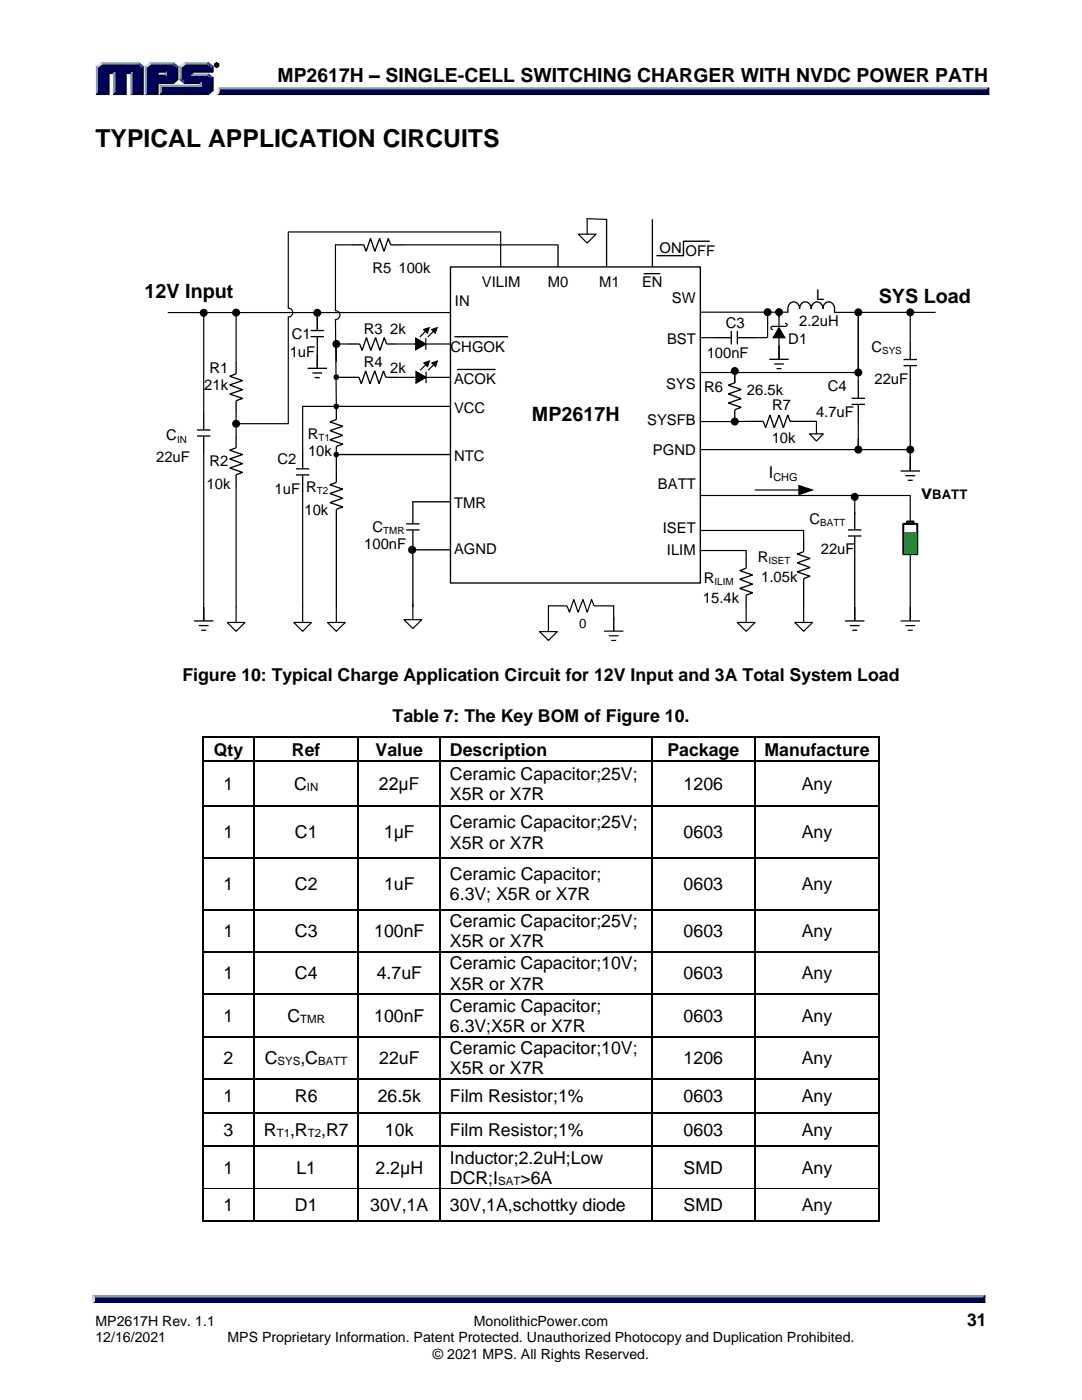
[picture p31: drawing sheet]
<svg xmlns="http://www.w3.org/2000/svg" width="216mm" height="279mm" viewBox="0 0 216 279" stroke-linecap="round" stroke-linejoin="round" font-family="sans-serif">
<defs><g id="words">
<text font-size="4.9" x="19" y="29.4">TYPICAL APPLICATION CIRCUITS</text>
<g font-size="3.9">
<text x="55.4" y="16.3">MP2617H – SINGLE-CELL SWITCHING CHARGER WITH NVDC POWER PATH</text>
<text x="28.9" y="59.4">12V Input</text>
<text x="175.4" y="60.4">SYS Load</text>
<text x="106.1" y="84.1">MP2617H</text>
<text x="183.8" y="99.7">v</text>
</g>
<g font-size="3.5">
<text x="36.4" y="136">Figure 10: Typical Charge Application Circuit for 12V Input and 3A Total System Load</text>
<text x="78.3" y="144.1">Table 7: The Key BOM of Figure 10.</text>
<text x="42.7" y="150.8">Qty</text>
<text x="58.3" y="150.8">Ref</text>
<text x="75" y="150.8">Value</text>
<text x="89.8" y="150.8">Description</text>
<text x="89.8" y="155.7">Ceramic Capacitor;25V;</text>
<text x="133.2" y="150.8">Package</text>
<text x="152.5" y="150.8">Manufacture</text>
<text x="44.6" y="157.7">1</text>
<text x="58.7" y="157.7">C</text>
<text x="75.6" y="157.7">22μF</text>
<text x="89.8" y="159.7">X5R or X7R</text>
<text x="136.4" y="157.7">1206</text>
<text x="160" y="157.7">Any</text>
<text x="44.6" y="167.3">1</text>
<text x="58.9" y="167.3">C1</text>
<text x="76.6" y="167.3">1μF</text>
<text x="89.8" y="165.3">Ceramic Capacitor;25V;</text>
<text x="136.4" y="167.3">0603</text>
<text x="160" y="167.3">Any</text>
<text x="89.8" y="169.4">X5R or X7R</text>
<text x="44.6" y="177.6">1</text>
<text x="58.9" y="177.6">C2</text>
<text x="76.6" y="177.6">1uF</text>
<text x="89.8" y="175.6">Ceramic Capacitor;</text>
<text x="89.8" y="179.7">6.3V; X5R or X7R</text>
<text x="136.4" y="177.6">0603</text>
<text x="160" y="177.6">Any</text>
<text x="89.8" y="185">Ceramic Capacitor;25V;</text>
<text x="44.6" y="187">1</text>
<text x="58.9" y="187">C3</text>
<text x="74.7" y="187">100nF</text>
<text x="89.8" y="189">X5R or X7R</text>
<text x="136.4" y="187">0603</text>
<text x="160" y="187">Any</text>
<text x="44.6" y="195.5">1</text>
<text x="58.9" y="195.5">C4</text>
<text x="75.2" y="195.5">4.7uF</text>
<text x="89.8" y="193.4">Ceramic Capacitor;10V;</text>
<text x="89.8" y="197.5">X5R or X7R</text>
<text x="136.4" y="195.5">0603</text>
<text x="160" y="195.5">Any</text>
<text x="44.6" y="203.9">1</text>
<text x="57.3" y="203.9">C</text>
<text x="74.7" y="203.9">100nF</text>
<text x="89.8" y="201.9">Ceramic Capacitor;</text>
<text x="136.4" y="203.9">0603</text>
<text x="160" y="203.9">Any</text>
<text x="89.8" y="206">6.3V;X5R or X7R</text>
<text x="44.6" y="212.4">2</text>
<text x="52.8" y="212.4">C</text>
<text x="60" y="212.4">,C</text>
<text x="75.7" y="212.4">22uF</text>
<text x="89.8" y="210.4">Ceramic Capacitor;10V;</text>
<text x="89.8" y="214.4">X5R or X7R</text>
<text x="136.4" y="212.4">1206</text>
<text x="160" y="212.4">Any</text>
<text x="44.6" y="220">1</text>
<text x="58.9" y="220">R6</text>
<text x="75.4" y="220">26.5k</text>
<text x="89.8" y="220">Film Resistor;1%</text>
<text x="136.4" y="220">0603</text>
<text x="160" y="220">Any</text>
<text x="44.6" y="226.7">3</text>
<text x="52.6" y="226.7">R</text>
<text x="57.9" y="226.7">,R</text>
<text x="64.1" y="226.7">,R7</text>
<text x="76.8" y="226.7">10k</text>
<text x="89.8" y="226.7">Film Resistor;1%</text>
<text x="136.4" y="226.7">0603</text>
<text x="160" y="226.7">Any</text>
<text x="89.8" y="232.3">Inductor;2.2uH;Low</text>
<text x="44.6" y="234.3">1</text>
<text x="59.1" y="234.3">L1</text>
<text x="74.9" y="234.3">2.2μH</text>
<text x="89.8" y="236.3">DCR;I</text>
<text x="103.9" y="236.3">&gt;6A</text>
<text x="136.4" y="234.3">SMD</text>
<text x="160" y="234.3">Any</text>
<text x="44.6" y="241.7">1</text>
<text x="58.9" y="241.7">D1</text>
<text x="73.9" y="241.7">30V,1A</text>
<text x="89.8" y="241.7">30V,1A,schottky diode</text>
<text x="136.4" y="241.7">SMD</text>
<text x="160" y="241.7">Any</text>
<text x="193" y="264.5">31</text>
</g>
<text font-size="3.3" x="153.4" y="95.5">I</text>
<g font-size="3">
<text x="131.6" y="50.5">ON</text>
<text x="136.8" y="51">OFF</text>
<text x="74.3" y="54.4">R5</text>
<text x="79.5" y="54.4">100k</text>
<text x="96.2" y="57.3">VILIM</text>
<text x="109.3" y="57.3">M0</text>
<text x="119.6" y="57.3">M1</text>
<text x="128.1" y="57.3">EN</text>
<text x="162.9" y="59.8">L</text>
<text x="90.8" y="61">IN</text>
<text x="134.1" y="60.5">SW</text>
<text x="144.8" y="65.4">C3</text>
<text x="159.5" y="65.1">2.2uH</text>
<text x="57.8" y="71.2">1uF</text>
<text x="58.2" y="67.6">C1</text>
<text x="72.6" y="66.7">R3</text>
<text x="77.9" y="66.6">2k</text>
<text x="89.9" y="70.2">CHGOK</text>
<text x="133.1" y="68.6">BST</text>
<text x="141" y="71.4">100nF</text>
<text x="157.3" y="68.6">D1</text>
<text x="173.9" y="70.3">C</text>
<text x="40.7" y="77.8">21k</text>
<text x="41.8" y="74.5">R1</text>
<text x="72.6" y="73.2">R4</text>
<text x="77.9" y="74.4">2k</text>
<text x="90.6" y="76.6">ACOK</text>
<text x="132.9" y="77.5">SYS</text>
<text x="174.5" y="76.7">22uF</text>
<text x="90.6" y="82.4">VCC</text>
<text x="140.5" y="78.2">R6</text>
<text x="149" y="78.8">26.5k</text>
<text x="154" y="81.8">R7</text>
<text x="162.8" y="83.2">4.7uF</text>
<text x="165.2" y="78">C4</text>
<text x="33.2" y="87.9">C</text>
<text x="61.4" y="87.7">R</text>
<text x="129.1" y="84.8">SYSFB</text>
<text x="154" y="88.4">10k</text>
<text x="31.2" y="92.2">22uF</text>
<text x="41.8" y="93">R2</text>
<text x="55.3" y="92.6">C2</text>
<text x="61.5" y="91">10k</text>
<text x="90.6" y="92">NTC</text>
<text x="130.3" y="90.7">PGND</text>
<text x="41.2" y="97.7">10k</text>
<text x="54.8" y="98.6">1uF</text>
<text x="61.1" y="98.1">R</text>
<text x="90.6" y="101.4">TMR</text>
<text x="131.3" y="97.6">BATT</text>
<text x="60.8" y="102.8">10k</text>
<text x="74.3" y="106.1">C</text>
<text x="132.3" y="106.3">ISET</text>
<text x="161.5" y="104.6">C</text>
<text x="72.7" y="109.6">100nF</text>
<text x="90.6" y="110.5">AGND</text>
<text x="133.1" y="110.7">ILIM</text>
<text x="151.2" y="112.2">R</text>
<text x="163.8" y="110.5">22uF</text>
<text x="140.4" y="116.3">R</text>
<text x="151.9" y="116.1">1.05k</text>
<text x="140.3" y="120.4">15.4k</text>
</g>
<g font-size="2.8">
<text x="19" y="264.5">MP2617H Rev. 1.1</text>
<text x="19" y="267.9">12/16/2021</text>
<text x="45.4" y="267.9">MPS Proprietary Information. Patent Protected. Unauthorized Photocopy and Duplication Prohibited.</text>
<text x="94.6" y="264.5">MonolithicPower.com</text>
<text x="86.4" y="271.2">© 2021 MPS. All Rights Reserved.</text>
</g>
<g font-size="2.6">
<text x="186" y="99.7">BATT</text>
<text x="115.6" y="125.4">0</text>
</g>
<g font-size="2.3">
<text x="61.2" y="157.9">IN</text>
<text x="59.9" y="204.1">TMR</text>
<text x="55.4" y="212.6">SYS</text>
<text x="63.5" y="212.6">BATT</text>
<text x="55.2" y="226.9">T1</text>
<text x="61.4" y="226.9">T2</text>
<text x="99.4" y="236.5">SAT</text>
</g>
<text font-size="2.2" x="154.3" y="96">CHG</text>
<g font-size="2">
<text x="176" y="70.7">SYS</text>
<text x="35.3" y="88.3">IN</text>
<text x="63.5" y="88.1">T1</text>
<text x="63.2" y="98.5">T2</text>
<text x="76.5" y="106.5">TMR</text>
<text x="163.7" y="105.1">BATT</text>
<text x="153.4" y="112.6">ISET</text>
<text x="142.6" y="116.7">ILIM</text>
</g>
</g></defs>
<g fill="#8099bf" stroke="#8099bf" stroke-width=".2">
<path d="M43.6 17.5h153.7l-.4 .7h-153.2z"/>
<path d="M31.6 14.8h1.3l.3 .3h-1.9z"/>
<path d="M36.8 12.5h4.8l-.2 .3h-4.4z"/>
<path d="M35.9 13.2l.3 .2v2.4l-.3 .1z"/>
<path d="M31.9 17h8v-.3l.3-.3v.9h-8z"/>
<path d="M31.9 17l.3 .3v1.3l-.3 .3z"/>
<path d="M38.5 14.8h3.1l-.2 .3h-3.2z"/>
<path d="M29.8 12.5h4.8l-.2 .3h-4.4z"/>
<path d="M29 13.2l.2 .2v5.2l-.2 .3z"/>
<path d="M33.2 14.1v1l-.3-.3v-.4z"/>
<path d="M20.1 12.5h7.6l-.2 .3h-7.2z"/>
<path d="M19.2 13.2l.3 .2v5.2l-.3 .3z"/>
<path d="M22.6 14.7l.3-.3v4.2l-.3 .3z"/>
<path d="M26.1 14.7l.3-.3v4.2l-.3 .3z"/>
<path d="M18.4 258.6h178.1l-.4 .7h-177.2z"/>
</g>
<g fill="#000" stroke="#000" stroke-width=".2">
<path d="M43.7 18.2h153.2l.4 .7h-154.1a.67 .67 0 0 0 .5-.7zM18.9 259.3h177.2l.4 .7h-178.1z"/>
<path d="M42.8 13a.46 .46 0 0 1 .9 0 .46 .46 0 0 1-.9 0zM42.9 13a.37 .37 0 0 0 .7 0 .37 .37 0 0 0-.7 0zM43.1 12.7h.3l.1 .5-.3-.2-.1 .2zM43.2 12.8l.1 .2v-.2z"/>
</g>
<g fill="#000026" stroke="#000026" stroke-width=".2">
<path d="M197.3 17.5v1.4l-.4-.4v-.5z"/>
<path d="M37 16.4h3.2l-.3 .3h-3.1z"/>
<path d="M38.2 14.1h4.1v-.7l.2-.2v1.2h-4v.4l-.3 .3z"/>
<path d="M32.2 18.6h9.2l.9-.7v-2.3l.2-.1v2.6l-.9 .8h-9.7z"/>
<path d="M31.3 16.4h3.1l.8-.6v-2.4l.3-.2v2.7l-.9 .8h-3v2.2h-2.6l.2-.3h2.1z"/>
<path d="M31.3 14.1h1.9l-.3 .3h-1.3v.4l-.3 .3z"/>
<path d="M28.3 13.4l.3-.2v5.7h-2.5l.3-.3h1.9z"/>
<path d="M21.5 14.4h1.4l-.3 .3h-.8v4.2h-2.6l.3-.3h2z"/>
<path d="M24.9 14.4h1.5l-.3 .3h-.9v4.2h-2.6l.3-.3h2z"/>
<path d="M196.5 258.6v1.4l-.4-.3v-.6z"/>
</g>
<g fill="#000059" stroke="#000059" stroke-width=".2">
<path d="M43.8 18h153.1v.5h-153.2z"/>
<path d="M19.5 13.4l.8-.6h7.2l.8 .6v5.2h-1.9v-4.2h-1.5v4.2h-2v-4.2h-1.4v4.2h-2z"/>
<path d="M29.2 13.4l.8-.6h2.2v1.3h-.9v1h1.9v-1h-1.3v-1.3h2.5l.8 .6v2.4l-.8 .6h-3.1v2.2h-2.1z"/>
<path d="M32.1 17.3h8.1v-.9h-3.2l-.8-.6v-2.4l.8-.6h4.4l.9 .6v.7h-4.1v1h3.2l.9 .5v2.3l-.9 .7h-9.3z"/>
<path d="M18.9 259.1h177.2v.6h-177.2z"/>
</g>
<g fill="#d9d9d9" stroke="#d9d9d9" stroke-width=".2">
<path d="M43.6 17.5l.2 .5a.81 .81 0 0 1-.7 .9 1.13 1.13 0 0 0 .5-1.4z"/>
<path d="M35.9 13.2l.9-.7 .2 .3-.8 .6z"/>
<path d="M29 13.2l.8-.7 .2 .3-.8 .6z"/>
<path d="M19.2 13.2l.9-.7 .2 .3-.8 .6z"/>
<path d="M18.4 258.6l.5 .5v.5l-.5 .4z"/>
</g>
<g fill="#1a5999" stroke="#1a5999" stroke-width=".2">
<path d="M35.9 15.9l.3-.1 .8 .6-.2 .3z"/>
<path d="M41.6 14.8l.9 .7-.2 .1-.9-.5z"/>
<path d="M34.6 12.5l.9 .7-.3 .2-.8-.6z"/>
<path d="M27.7 12.5l.9 .7-.3 .2-.8-.6z"/>
<path d="M41.6 12.5l.9 .7-.2 .2-.9-.6z"/>
</g>
<g fill="none" stroke="#000" stroke-width=".26">
<path d="M111.3 48.9v4.4M121 43.8v9.5M130.2 43.8v9.5M66.9 75.3h4.7l.5 1.3 .9-2.6 .8 2.6 1-2.6 .8 2.6 .9-2.6 .5 1.3h2.3M69.4 68.7h2.4l.5 1.2 .8-2.5 .9 2.5 .9-2.5 .9 2.5 .9-2.5 .4 1.3h2.4M142.4 67.4h3.5M145.9 66.1v2.6M147.1 66.1v2.6M147.1 67.4h3.6M157.2 62.3a1.8 1.8 0 0 1 .8-2 1.22 1.22 0 0 1 1.5 1.3 1.18 1.18 0 0 1 1.2-1.3 1.18 1.18 0 0 1 1.2 1.3 1.18 1.18 0 0 1 1.1-1.3 1.18 1.18 0 0 1 1.2 1.3 1.18 1.18 0 0 1 1.2-1.3 1.18 1.18 0 0 1 1.1 1.3v.7M180.3 71.8h2.7M180.3 73h2.7"/>
<path d="M181.6 68.2v3.6M181.6 73v21M59.1 93.6h2.6M59.1 94.8h2.6M60.4 90v3.6M60.4 94.8v3.5M67.1 81.4v2.3l-1.3 .5 2.6 .9-2.6 .8 2.6 1-2.6 .9 2.6 .8-1.3 .5v7.2l-1.3 .4 2.6 .9-2.6 .9 2.6 .9-2.6 .9 2.6 .9-1.3 .4v19.5M179.7 94h3.9M180.7 94.9h1.9M181.1 95.9h1M81 104.5h2.7M81 105.8h2.7"/>
<path d="M82.2 100.1h7.7M82.2 109.7h7.7M82.4 100.1v4.4M82.4 105.8v15.3M160.4 107.7v2.4l-1.3 .5 2.5 .8-2.5 .9 2.5 1-2.5 .8 2.5 .9-1.2 .5v5.6M169.2 105.8h2.7M169.2 107h2.7M170.6 102.2v3.6M170.6 107v16.9M38.7 123.9h3.9M39.7 124.9h1.9M40.2 125.8h.9"/>
<path d="M40.6 121.1v2.8M168.6 123.9h3.9M169.6 124.9h1.9M170.1 125.8h.9"/>
<circle cx="67.1" cy="75.3" r=".44"/>
<circle cx="67.1" cy="81.1" r=".44"/>
<circle cx="67.1" cy="90.7" r=".44"/>
</g>
<path d="M89.9 53.3h49.8v63.1h-49.8zM128.5 54.6h3.2M141.5 48.1h-5.1v2.9h-5.3M90.8 67.2h10.5M91.3 73.7h7.5M67.2 90.7h22.7" fill="none" stroke="#000" stroke-width=".27"/>
<g fill="#000">
<path d="M83 67.5l2 1.2-2 1.1zM83 74.1l2 1.2-2 1.2zM84.3 65.7l1.5-.5-.5 1.5zM84.4 72.4l1.5-.5-.5 1.5zM85.9 65.7l1.5-.5-.5 1.5zM86 72.4l1.5-.5-.5 1.5z"/>
<circle cx="67.1" cy="75.3" r=".44"/>
<circle cx="153.2" cy="62.3" r=".8"/>
<circle cx="171.3" cy="74.3" r=".8"/>
<circle cx="181.6" cy="62.3" r=".8"/>
<circle cx="67.1" cy="81.1" r=".44"/>
<circle cx="67.1" cy="90.7" r=".44"/>
<circle cx="170.6" cy="99.2" r=".8"/>
<circle cx="82.2" cy="109.7" r=".82"/>
</g>
<path d="M60.4 81.1h29.3" fill="none" stroke="#000" stroke-width=".25"/>
<g fill="none" stroke="#000" stroke-width=".24">
<path d="M66.9 63.8l.2 17.6M67.1 68.7h2.3M79.3 75.3h3.7M79.5 68.7h3.5M83 67.5l2 1.2-2 1.1zM83 74.1l2 1.2-2 1.2zM84.9 66.1l-1.1 1.2M85 67.5v2.3M85 72.7l-1.2 1.2M85 74.1v2.4M86.5 66.1l-1.1 1.2M86.6 72.7l-1.2 1.2"/>
<path d="M89.9 68.7h-4.9M89.9 75.3h-4.9M139.7 67.4h2.7M139.7 62.3h17.5M139.7 74.3h31.6M150.7 67.4h2.3M153.2 62.3v5M166.5 62.3h20.1M181.6 62.3v5.9M60.4 81.1v8.9M60.4 98.3v22.8M139.7 98.9h41.8"/>
<path d="M170.6 99.2v3.5M181.6 98.9v5.4M139.7 105.9h20.7M160.4 105.9v1.8M181.6 110.6v13.3M179.7 123.9h3.9M180.7 124.9h1.9M181.1 125.8h1"/>
</g>
<path d="M180.2 104.5h2.8v6.1h-2.8z" fill-rule="evenodd" fill="#fff"/>
<path d="M180.2 104.5h2.8v6.1h-2.8z" fill="none" stroke="#000" stroke-width=".39"/>
<path d="M181 104.1h1.3v.4h-1.3z" fill-rule="evenodd" fill="#808080"/>
<path d="M181 104.1h1.3v.4h-1.3z" fill="none" stroke="#000" stroke-width=".39"/>
<path d="M180.4 106.3h2.5v4.3h-2.5z" fill-rule="evenodd" fill="#008000"/>
<path d="M47.1 72.3v2.3l-1.3 .5 2.6 .9-2.6 .8 2.6 1-2.6 .8 2.6 .9-1.3 .5v2.3M39.3 85.8h2.7M39.3 87h2.7M40.6 82.3v3.5M40.6 87.1v3.5M47.1 87v2.4l-1.3 .5 2.6 .8-2.6 .9 2.6 .9-2.6 .9 2.6 .9-1.3 .5v2.3M148.9 109.8v3.6l-1.3 .5 2.6 .8-2.6 .9 2.6 1-2.6 .8 2.6 .9-1.3 .5v2.3" fill="none" stroke="#000" stroke-width=".26"/>
<path d="M57.5 46.4v15.1a.89 .89 0 0 1 .9 .9 .89 .89 0 0 1-.9 .9M57.6 46.3h42.3v7M33.5 62.4h56.4M40.6 62.4v19.9M47.1 62.4v9.9M57.5 63.3v21.3h-10.4M40.6 90.6v30.5M47.1 82.3v4.7M47.1 97.1v24M139.7 84.1h6.9M139.7 109.9h9.1" fill="none" stroke="#000" stroke-width=".24"/>
<g fill="#000">
<circle cx="40.6" cy="62.4" r=".8"/>
<circle cx="47.1" cy="62.4" r=".8"/>
<circle cx="47.1" cy="84.6" r=".8"/>
</g>
<path d="M107.7 126h3.5l-1.8 1.8z" fill="#fff"/>
<path d="M139.7 89.7h41.9M107.7 126h3.5l-1.8 1.8zM120.5 126h3.9M121.5 126.9h1.9M122 127.8h.9M122.5 126v-5.1h-4l-.5-1.3-.8 2.6-.9-2.6-.9 2.6-.9-2.6-.9 2.6-.5-1.3h-3.7v5.1" fill="none" stroke="#000" stroke-width=".24"/>
<circle cx="181.6" cy="89.7" r=".8" fill="#000"/>
<path d="M80.6 123.7h3.5l-1.7 1.7z" fill="#fff"/>
<path d="M80.6 123.7h3.5l-1.7 1.7zM82.4 120.6v3.1" fill="none" stroke="#000" stroke-width=".24"/>
<path d="M65.3 124.2h3.6l-1.8 1.8z" fill="#fff"/>
<path d="M65.3 124.2h3.6l-1.8 1.8zM67.1 121.1v3.1" fill="none" stroke="#000" stroke-width=".24"/>
<path d="M58.6 124.2h3.6l-1.8 1.8z" fill="#fff"/>
<path d="M58.6 124.2h3.6l-1.8 1.8zM60.4 121.1v3.1" fill="none" stroke="#000" stroke-width=".24"/>
<path d="M45.3 124.2h3.6l-1.8 1.8z" fill="#fff"/>
<path d="M45.3 124.2h3.6l-1.8 1.8zM47.1 121.1v3.1" fill="none" stroke="#000" stroke-width=".24"/>
<path d="M147.1 124.2h3.6l-1.8 1.8z" fill="#fff"/>
<path d="M147.1 124.2h3.6l-1.8 1.8zM148.9 121.1v3.1" fill="none" stroke="#000" stroke-width=".24"/>
<path d="M158.6 124.2h3.5l-1.7 1.8z" fill="#fff"/>
<path d="M63.3 62.4v3.6M146.6 74v2.4M171.3 62.3v13.7M149.9 84.1h-3.3M150.7 97.8h8.9M171.3 84.2v5.5M158.6 124.2h3.5l-1.7 1.8zM160.4 121.1v3.1" fill="none" stroke="#000" stroke-width=".24"/>
<g fill="#000">
<path d="M159.3 96.7l3.2 1.1-3.2 1.1z"/>
<circle cx="63.3" cy="62.4" r=".8"/>
<circle cx="146.6" cy="74" r=".8"/>
<circle cx="171.3" cy="62.3" r=".8"/>
<circle cx="146.6" cy="84.1" r=".8"/>
<circle cx="171.3" cy="89.7" r=".8"/>
</g>
<g fill="none" stroke="#000" stroke-width=".26">
<path d="M61.4 73.5h3.9M62 66h2.7M62 67.2h2.7M62.3 74.4h2M62.8 75.4h1M63.3 62.4v3.6M63.3 67.2v6.3M146.6 74v2.4l-1.3 .5 2.6 .8-2.6 .9 2.6 1-2.6 .8 2.6 .9-1.3 .5v2.3M169.9 79.5h2.7M171.3 76v3.5M149.9 84.1h2.4l.5 1.3 .8-2.6 .9 2.6 1-2.6 .8 2.6 .9-2.6 .5 1.3h5.2M169.9 80.7h2.7"/>
<path d="M171.3 80.8v3.4"/>
</g>
<path d="M161.5 86.6h2.8l-1.4 1.4z" fill="#fff"/>
<path d="M70.2 48.9h-3.3v13.1a.89 .89 0 0 1 .9 .9 .89 .89 0 0 1-.9 .9M80.3 48.9h31M67.1 68.7v3.5M155.4 65.4l1.2 2h-2.3zM155.4 62.3v2.9M155.4 67.4v1.5M156.7 64.5l.2 .1a.28 .28 0 0 1 .2 .2 .28 .28 0 0 1-.2 .3l-2.9 .1-.2 .3 .4 .3M161.5 86.6h2.8l-1.4 1.4zM162.9 84.1v2.5" fill="none" stroke="#000" stroke-width=".24"/>
<g fill="#000">
<path d="M155.4 65.4l1.2 2h-2.3z"/>
<circle cx="67.1" cy="68.7" r=".8"/>
<circle cx="155.4" cy="62.3" r=".8"/>
</g>
<path d="M70.2 48.9h2.4l.5 1.3 .8-2.6 .9 2.6 1-2.6 .8 2.6 .9-2.6 .5 1.3h2.3M153.5 71.7h3.9M154.5 72.6h1.9M155 73.6h.9M155.4 68.9v2.8" fill="none" stroke="#000" stroke-width=".26"/>
<path d="M115.4 46.7h3.5l-1.7 1.8z" fill="#fff"/>
<path d="M115.4 46.7h3.5l-1.7 1.8zM121 43.8l-3.8-.2v3.1" fill="none" stroke="#000" stroke-width=".24"/>
<g fill="#000">
<path d="M40.3 147h.3v.3h-.3z" fill-rule="evenodd"/>
<path d="M40.3 147h.3v.3h-.3z" fill-rule="evenodd"/>
<path d="M40.3 151.8h.3v.3h-.3z" fill-rule="evenodd"/>
<path d="M50.6 147.3h.3z" fill-rule="evenodd"/>
<path d="M50.6 147h.3v.3h-.3z" fill-rule="evenodd"/>
<path d="M50.6 151.8h.3v.3h-.3z" fill-rule="evenodd"/>
<path d="M71.3 147.3h.4z" fill-rule="evenodd"/>
<path d="M71.3 147h.4v.3h-.4z" fill-rule="evenodd"/>
<path d="M71.3 151.8h.4v.3h-.4z" fill-rule="evenodd"/>
<path d="M87.7 147.3h.3z" fill-rule="evenodd"/>
<path d="M87.7 147h.3v.3h-.3z" fill-rule="evenodd"/>
<path d="M87.7 151.8h.3v.3h-.3z" fill-rule="evenodd"/>
<path d="M129.9 147.3h.3z" fill-rule="evenodd"/>
<path d="M129.9 147h.3v.3h-.3z" fill-rule="evenodd"/>
<path d="M129.9 151.8h.3v.3h-.3z" fill-rule="evenodd"/>
<path d="M150.5 147.3h.3z" fill-rule="evenodd"/>
<path d="M150.5 147h.3v.3h-.3z" fill-rule="evenodd"/>
<path d="M150.5 151.8h.3v.3h-.3z" fill-rule="evenodd"/>
<path d="M175.3 147h.3v.3h-.3z" fill-rule="evenodd"/>
<path d="M175.3 147h.3v.3h-.3z" fill-rule="evenodd"/>
<path d="M175.3 151.8h.3v.3h-.3z" fill-rule="evenodd"/>
<path d="M40.3 160.7h.3v.4h-.3z" fill-rule="evenodd"/>
<path d="M40.3 171.1h.3v.4h-.3z" fill-rule="evenodd"/>
<path d="M50.6 160.7h.3v.4h-.3z" fill-rule="evenodd"/>
<path d="M50.6 171.1h.3v.4h-.3z" fill-rule="evenodd"/>
<path d="M71.3 160.7h.4v.4h-.4z" fill-rule="evenodd"/>
<path d="M71.3 171.1h.4v.4h-.4z" fill-rule="evenodd"/>
<path d="M87.7 160.7h.3v.4h-.3z" fill-rule="evenodd"/>
<path d="M87.7 171.1h.3v.4h-.3z" fill-rule="evenodd"/>
<path d="M129.9 160.7h.3v.4h-.3z" fill-rule="evenodd"/>
<path d="M129.9 171.1h.3v.4h-.3z" fill-rule="evenodd"/>
<path d="M150.5 160.7h.3v.4h-.3z" fill-rule="evenodd"/>
<path d="M150.5 171.1h.3v.4h-.3z" fill-rule="evenodd"/>
<path d="M175.3 160.7h.3v.4h-.3z" fill-rule="evenodd"/>
<path d="M175.3 171.1h.3v.4h-.3z" fill-rule="evenodd"/>
<path d="M40.3 181.3h.3v.4h-.3z" fill-rule="evenodd"/>
<path d="M40.3 189.8h.3v.4h-.3z" fill-rule="evenodd"/>
<path d="M40.3 198.3h.3v.3h-.3z" fill-rule="evenodd"/>
<path d="M50.6 181.3h.3v.4h-.3z" fill-rule="evenodd"/>
<path d="M50.6 189.8h.3v.4h-.3z" fill-rule="evenodd"/>
<path d="M50.6 198.3h.3v.3h-.3z" fill-rule="evenodd"/>
<path d="M71.3 181.3h.4v.4h-.4z" fill-rule="evenodd"/>
<path d="M71.3 189.8h.4v.4h-.4z" fill-rule="evenodd"/>
<path d="M71.3 198.3h.4v.3h-.4z" fill-rule="evenodd"/>
<path d="M87.7 181.3h.3v.4h-.3z" fill-rule="evenodd"/>
<path d="M87.7 189.8h.3v.4h-.3z" fill-rule="evenodd"/>
<path d="M87.7 198.3h.3v.3h-.3z" fill-rule="evenodd"/>
<path d="M129.9 181.3h.3v.4h-.3z" fill-rule="evenodd"/>
<path d="M129.9 189.8h.3v.4h-.3z" fill-rule="evenodd"/>
<path d="M129.9 198.3h.3v.3h-.3z" fill-rule="evenodd"/>
<path d="M150.5 181.3h.3v.4h-.3z" fill-rule="evenodd"/>
<path d="M150.5 189.8h.3v.4h-.3z" fill-rule="evenodd"/>
<path d="M150.5 198.3h.3v.3h-.3z" fill-rule="evenodd"/>
<path d="M175.3 181.3h.3v.4h-.3z" fill-rule="evenodd"/>
<path d="M175.3 189.8h.3v.4h-.3z" fill-rule="evenodd"/>
<path d="M175.3 198.3h.3v.3h-.3z" fill-rule="evenodd"/>
<path d="M40.3 206.7h.3v.4h-.3z" fill-rule="evenodd"/>
<path d="M40.3 215.2h.3v.4h-.3z" fill-rule="evenodd"/>
<path d="M50.6 206.7h.3v.4h-.3z" fill-rule="evenodd"/>
<path d="M50.6 215.2h.3v.4h-.3z" fill-rule="evenodd"/>
<path d="M71.3 206.7h.4v.4h-.4z" fill-rule="evenodd"/>
<path d="M71.3 215.2h.4v.4h-.4z" fill-rule="evenodd"/>
<path d="M87.7 206.7h.3v.4h-.3z" fill-rule="evenodd"/>
<path d="M87.7 215.2h.3v.4h-.3z" fill-rule="evenodd"/>
<path d="M129.9 206.7h.3v.4h-.3z" fill-rule="evenodd"/>
<path d="M129.9 215.2h.3v.4h-.3z" fill-rule="evenodd"/>
<path d="M150.5 206.7h.3v.4h-.3z" fill-rule="evenodd"/>
<path d="M150.5 215.2h.3v.4h-.3z" fill-rule="evenodd"/>
<path d="M175.3 206.7h.3v.4h-.3z" fill-rule="evenodd"/>
<path d="M175.3 215.2h.3v.4h-.3z" fill-rule="evenodd"/>
<path d="M40.3 221.9h.3v.4h-.3z" fill-rule="evenodd"/>
<path d="M40.3 228.6h.3v.4h-.3z" fill-rule="evenodd"/>
<path d="M40.3 237.1h.3v.2h-.3z" fill-rule="evenodd"/>
<path d="M50.6 221.9h.3v.4h-.3z" fill-rule="evenodd"/>
<path d="M50.6 228.6h.3v.4h-.3z" fill-rule="evenodd"/>
<path d="M50.6 237.1h.3v.2h-.3z" fill-rule="evenodd"/>
<path d="M71.3 221.9h.4v.4h-.4z" fill-rule="evenodd"/>
<path d="M71.3 228.6h.4v.4h-.4z" fill-rule="evenodd"/>
<path d="M71.3 237.1h.4v.2h-.4z" fill-rule="evenodd"/>
<path d="M87.7 221.9h.3v.4h-.3z" fill-rule="evenodd"/>
<path d="M87.7 228.6h.3v.4h-.3z" fill-rule="evenodd"/>
<path d="M87.7 237.1h.3v.2h-.3z" fill-rule="evenodd"/>
<path d="M129.9 221.9h.3v.4h-.3z" fill-rule="evenodd"/>
<path d="M129.9 228.6h.3v.4h-.3z" fill-rule="evenodd"/>
<path d="M129.9 237.1h.3v.2h-.3z" fill-rule="evenodd"/>
<path d="M150.5 221.9h.3v.4h-.3z" fill-rule="evenodd"/>
<path d="M150.5 228.6h.3v.4h-.3z" fill-rule="evenodd"/>
<path d="M150.5 237.1h.3v.2h-.3z" fill-rule="evenodd"/>
<path d="M175.3 221.9h.3v.4h-.3z" fill-rule="evenodd"/>
<path d="M175.3 228.6h.3v.4h-.3z" fill-rule="evenodd"/>
<path d="M175.3 237.1h.3v.2h-.3z" fill-rule="evenodd"/>
<path d="M40.3 243.6h.3v.3h-.3z" fill-rule="evenodd"/>
<path d="M40.3 243.6h.3v.3h-.3z" fill-rule="evenodd"/>
<path d="M50.6 243.6h.3v.3h-.3z" fill-rule="evenodd"/>
<path d="M71.3 243.6h.4v.3h-.4z" fill-rule="evenodd"/>
<path d="M87.7 243.6h.3v.3h-.3z" fill-rule="evenodd"/>
<path d="M129.9 243.6h.3v.3h-.3z" fill-rule="evenodd"/>
<path d="M150.5 243.6h.3v.3h-.3z" fill-rule="evenodd"/>
<path d="M175.3 243.6h.3v.3h-.3z" fill-rule="evenodd"/>
<path d="M175.3 243.6h.3v.3h-.3z" fill-rule="evenodd"/>
</g>
<g fill="none" stroke="#000" stroke-width=".34">
<path d="M40.5 147.3v4.5M40.5 152.1v8.6M40.6 147.2h10M40.6 151.9h10M50.7 147.3v4.5M50.7 152.1v8.6M50.9 147.2h20.4M50.9 151.9h20.4M71.5 147.3v4.5M71.5 152.1v8.6M71.7 147.2h16M71.7 151.9h16"/>
<path d="M87.9 147.3v4.5M87.9 152.1v8.6M88 147.2h41.9M88 151.9h41.9M130 147.3v4.5M130 152.1v8.6M130.2 147.2h20.3M130.2 151.9h20.3M150.6 147.3v4.5M150.6 152.1v8.6M150.8 147.2h24.5M150.8 151.9h24.5"/>
<path d="M175.4 147.3v4.5M175.4 152.1v8.6M40.5 161.1v10M40.5 171.5v9.8M40.6 160.9h10M40.6 171.3h10M50.7 161.1v10M50.7 171.5v9.8M50.9 160.9h20.4M50.9 171.3h20.4M71.5 161.1v10M71.5 171.5v9.8"/>
<path d="M71.7 160.9h16M71.7 171.3h16M87.9 161.1v10M87.9 171.5v9.8M88 160.9h41.9M88 171.3h41.9M130 161.1v10M130 171.5v9.8M130.2 160.9h20.3M130.2 171.3h20.3M150.6 161.1v10M150.6 171.5v9.8"/>
<path d="M150.8 160.9h24.5M150.8 171.3h24.5M175.4 161.1v10M175.4 171.5v9.8M40.5 181.7v8.1M40.5 190.2v8.1M40.5 198.6v8.1M40.6 181.5h10M40.6 190h10M40.6 198.5h10M50.7 181.7v8.1M50.7 190.2v8.1"/>
<path d="M50.7 198.6v8.1M50.9 181.5h20.4M50.9 190h20.4M50.9 198.5h20.4M71.5 181.7v8.1M71.5 190.2v8.1M71.5 198.6v8.1M71.7 181.5h16M71.7 190h16M71.7 198.5h16M87.9 181.7v8.1M87.9 190.2v8.1"/>
<path d="M87.9 198.6v8.1M88 181.5h41.9M88 190h41.9M88 198.5h41.9M130 181.7v8.1M130 190.2v8.1M130 198.6v8.1M130.2 181.5h20.3M130.2 190h20.3M130.2 198.5h20.3M150.6 181.7v8.1M150.6 190.2v8.1"/>
<path d="M150.6 198.6v8.1M150.8 181.5h24.5M150.8 190h24.5M150.8 198.5h24.5M175.4 181.7v8.1M175.4 190.2v8.1M175.4 198.6v8.1M40.5 207.1v8.1M40.5 215.6v6.3M40.6 206.9h10M40.6 215.4h10M50.7 207.1v8.1"/>
<path d="M50.7 215.6v6.3M50.9 206.9h20.4M50.9 215.4h20.4M71.5 207.1v8.1M71.5 215.6v6.3M71.7 206.9h16M71.7 215.4h16M87.9 207.1v8.1M87.9 215.6v6.3M88 206.9h41.9M88 215.4h41.9M130 207.1v8.1"/>
<path d="M130 215.6v6.3M130.2 206.9h20.3M130.2 215.4h20.3M150.6 207.1v8.1M150.6 215.6v6.3M150.8 206.9h24.5M150.8 215.4h24.5M175.4 207.1v8.1M175.4 215.6v6.3M40.5 222.3v6.3M40.5 229v8.1M40.5 237.3v6.3"/>
<path d="M40.6 222.1h10M40.6 228.8h10M50.7 222.3v6.3M50.7 229v8.1M50.7 237.3v6.3M50.9 222.1h20.4M50.9 228.8h20.4M71.5 222.3v6.3M71.5 229v8.1M71.5 237.3v6.3M71.7 222.1h16M71.7 228.8h16"/>
<path d="M87.9 222.3v6.3M87.9 229v8.1M87.9 237.3v6.3M88 222.1h41.9M88 228.8h41.9M130 222.3v6.3M130 229v8.1M130 237.3v6.3M130.2 222.1h20.3M130.2 228.8h20.3M150.6 222.3v6.3M150.6 229v8.1"/>
<path d="M150.6 237.3v6.3M150.8 222.1h24.5M150.8 228.8h24.5M175.4 222.3v6.3M175.4 229v8.1M175.4 237.3v6.3M40.6 243.8h10M50.9 243.8h20.4M71.7 243.8h16M88 243.8h41.9M130.2 243.8h20.3M150.8 243.8h24.5"/>
</g>
<path d="M40.6 237.2h10M50.9 237.2h20.4M71.7 237.2h16M88 237.2h41.9M130.2 237.2h20.3M150.8 237.2h24.5" fill="none" stroke="#000" stroke-width=".2"/>
<use href="#words"/>
</svg>
